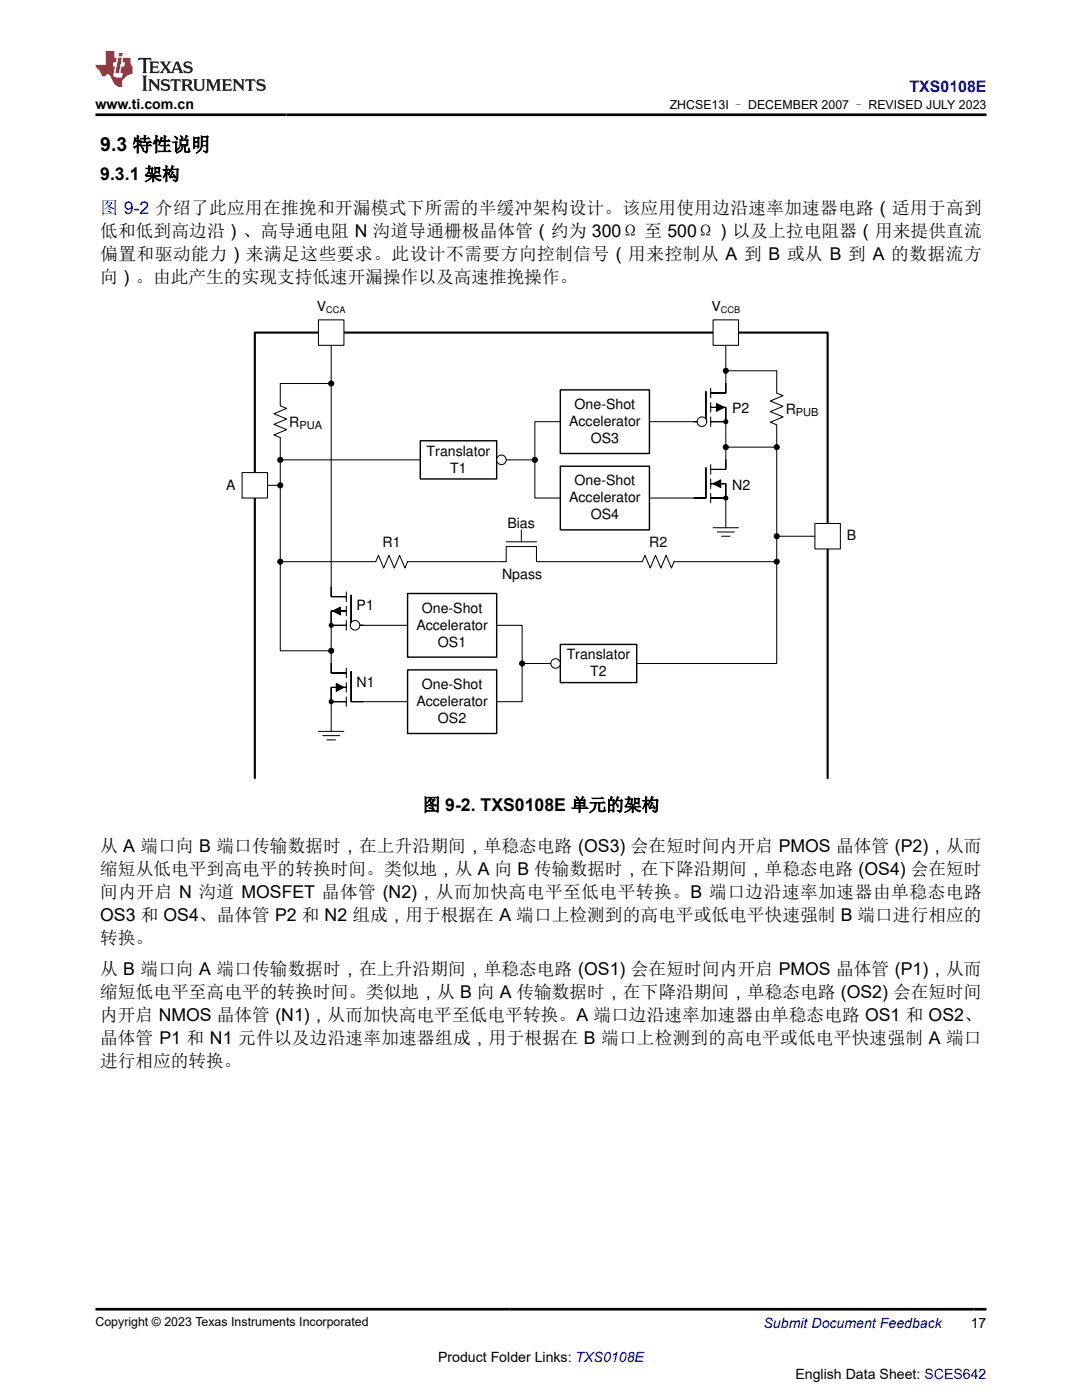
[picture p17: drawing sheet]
<svg xmlns="http://www.w3.org/2000/svg" width="216mm" height="279mm" viewBox="0 0 216 279" stroke-linecap="round" stroke-linejoin="round" font-family="sans-serif">
<defs><g id="words">
<text font-size="3.9" x="20" y="30.2">9.3 特性说明</text>
<g font-size="3.5">
<text x="20" y="35.9">9.3.1 架构</text>
<text x="20" y="47.2">低和低到高边沿）、高导通电阻 N 沟道导通栅极晶体管（约为 300Ω 至 500Ω）以及上拉电阻器（用来提供直流</text>
<text x="20" y="51.8">偏置和驱动能力）来满足这些要求。此设计不需要方向控制信号（用来控制从 A 到 B 或从 B 到 A 的数据流方</text>
<text x="20" y="56.4">向）。由此产生的实现支持低速开漏操作以及高速推挽操作。</text>
<text x="84.3" y="161.8">图 9-2. TXS0108E 单元的架构</text>
<text x="20" y="170">从 A 端口向 B 端口传输数据时，在上升沿期间，单稳态电路 (OS3) 会在短时间内开启 PMOS 晶体管 (P2)，从而</text>
<text x="20" y="179.1">间内开启 N 沟道 MOSFET 晶体管 (N2)，从而加快高电平至低电平转换。B 端口边沿速率加速器由单稳态电路</text>
<text x="20" y="174.5">缩短从低电平到高电平的转换时间。类似地，从 A 向 B 传输数据时，在下降沿期间，单稳态电路 (OS4) 会在短时</text>
<text x="20" y="183.7">OS3 和 OS4、晶体管 P2 和 N2 组成，用于根据在 A 端口上检测到的高电平或低电平快速强制 B 端口进行相应的</text>
<text x="20" y="188.3">转换。</text>
<text x="20" y="194.7">从 B 端口向 A 端口传输数据时，在上升沿期间，单稳态电路 (OS1) 会在短时间内开启 PMOS 晶体管 (P1)，从而</text>
<text x="20" y="203.8">内开启 NMOS 晶体管 (N1)，从而加快高电平至低电平转换。A 端口边沿速率加速器由单稳态电路 OS1 和 OS2、</text>
<text x="20" y="199.2">缩短低电平至高电平的转换时间。类似地，从 B 向 A 传输数据时，在下降沿期间，单稳态电路 (OS2) 会在短时间</text>
<text x="20" y="208.4">晶体管 P1 和 N1 元件以及边沿速率加速器组成，用于根据在 B 端口上检测到的高电平或低电平快速强制 A 端口</text>
<text x="20" y="213">进行相应的转换。</text>
</g>
<text font-size="3.5" fill="#00f" x="20" y="42.7">图 9-2 介绍了此应用在推挽和开漏模式下所需的半缓冲架构设计。该应用使用边沿速率加速器电路（适用于高到</text>
<text font-size="3.2" fill="#00f" x="181.5" y="18.3">TXS0108E</text>
<g font-size="2.8">
<text x="19" y="21.7">www.ti.com.cn</text>
<text x="63.2" y="62.1">V</text>
<text x="141.9" y="62.1">V</text>
<text x="114.7" y="81.6">One-Shot</text>
<text x="146.1" y="82.5">P2</text>
<text x="156.8" y="82.6">R</text>
<text x="57.7" y="85.2">R</text>
<text x="113.6" y="85">Accelerator</text>
<text x="117.9" y="88.4">OS3</text>
<text x="85.1" y="90.9">Translator</text>
<text x="89.8" y="94.3">T1</text>
<text x="45.2" y="97.7">A</text>
<text x="113.6" y="100.2">Accelerator</text>
<text x="114.7" y="96.9">One-Shot</text>
<text x="146.1" y="97.7">N2</text>
<text x="101.2" y="105.3">Bias</text>
<text x="117.9" y="103.6">OS4</text>
<text x="169" y="107.9">B</text>
<text x="76.3" y="109.2">R1</text>
<text x="129.5" y="109.2">R2</text>
<text x="100.2" y="115.5">Npass</text>
<text x="71.2" y="121.8">P1</text>
<text x="83.1" y="125.6">Accelerator</text>
<text x="84.2" y="122.3">One-Shot</text>
<text x="87.4" y="129">OS1</text>
<text x="113.1" y="131.6">Translator</text>
<text x="71.2" y="137.1">N1</text>
<text x="84.2" y="137.5">One-Shot</text>
<text x="117.8" y="135">T2</text>
<text x="83.1" y="140.9">Accelerator</text>
<text x="87.4" y="144.3">OS2</text>
<text x="193.7" y="265">17</text>
<text x="87.4" y="271.9">Product Folder Links: TXS0108E</text>
<text x="158.7" y="275.3">English Data Sheet: SCES642</text>
</g>
<text font-size="2.8" fill="#00f" x="152.4" y="265">Submit Document Feedback</text>
<g font-size="2.5">
<text x="133.6" y="21.8">ZHCSE13I – DECEMBER 2007 – REVISED JULY 2023</text>
<text x="19" y="264.7">Copyright © 2023 Texas Instruments Incorporated</text>
</g>
<g font-size="2.2">
<text x="158.8" y="83.1">PUB</text>
<text x="59.8" y="85.6">PUA</text>
</g>
<g font-size="1.8">
<text x="65.1" y="62.5">CCA</text>
<text x="143.8" y="62.5">CCB</text>
</g>
</g></defs>
<path d="M50.8 155.3v-88.9h114.3v88.9" fill="none" stroke="#000" stroke-width=".42"/>
<path d="M48.3 94.3h5.1v5.1h-5.1z" fill-rule="evenodd" fill="#fff"/>
<path d="M48.3 94.3h5.1v5.1h-5.1z" fill="none" stroke="#000" stroke-width=".2"/>
<path d="M63.5 63.8h5.1v5.1h-5.1z" fill-rule="evenodd" fill="#fff"/>
<path d="M63.5 63.8h5.1v5.1h-5.1z" fill="none" stroke="#000" stroke-width=".2"/>
<path d="M142.3 63.8h5.1v5.1h-5.1z" fill-rule="evenodd" fill="#fff"/>
<g fill="none" stroke="#000" stroke-width=".2">
<path d="M66.1 68.9v7.6h-10.2M142.3 63.8h5.1v5.1h-5.1zM144.8 68.9v5.1M155 89.2v17.8"/>
<circle cx="66.1" cy="76.5" r=".51"/>
</g>
<circle cx="66.1" cy="76.5" r=".51" fill="#000"/>
<path d="M111.8 77.8h17.8v12.7h-17.8z" fill-rule="evenodd" fill="#fff"/>
<path d="M111.8 77.8h17.8v12.7h-17.8z" fill="none" stroke="#000" stroke-width=".28"/>
<g fill="none" stroke="#000" stroke-width=".2">
<path d="M55.9 76.5v4.5l1.3 .5-2.5 1.1 2.5 1-2.5 1.1 2.5 1-2.5 1.1 1.2 .5v4.5M66.1 76.5v40.7"/>
<circle cx="55.9" cy="91.8" r=".51"/>
</g>
<circle cx="55.9" cy="91.8" r=".51" fill="#000"/>
<path d="M162.6 104.5h5.1v5.1h-5.1z" fill-rule="evenodd" fill="#fff"/>
<path d="M53.4 96.9h2.5M162.6 104.5h5.1v5.1h-5.1z" fill="none" stroke="#000" stroke-width=".2"/>
<path d="M83.9 88h15.2v7.6h-15.2z" fill-rule="evenodd" fill="#fff"/>
<path d="M83.9 88h15.2v7.6h-15.2z" fill="none" stroke="#000" stroke-width=".28"/>
<path d="M111.8 93h17.8v12.7h-17.8z" fill-rule="evenodd" fill="#fff"/>
<path d="M111.8 93h17.8v12.7h-17.8z" fill="none" stroke="#000" stroke-width=".28"/>
<circle cx="106.7" cy="91.8" r=".51" fill="#000"/>
<g fill="none" stroke="#000" stroke-width=".2">
<path d="M111.8 84.2h-5.1v15.2h5.1"/>
<circle cx="106.7" cy="91.8" r=".51"/>
</g>
<circle cx="100.1" cy="91.8" r=".95" fill="#fff"/>
<g fill="none" stroke="#000" stroke-width=".2">
<path d="M155 74v4.4l1.3 .6-2.6 1 2.6 1.1-2.6 1 2.6 1.1-2.6 1.1 1.3 .5v4.4M83.9 91.8h-28v5.1M101 91.8h5.7"/>
<circle cx="55.9" cy="96.9" r=".51"/>
<circle cx="100.1" cy="91.8" r=".95"/>
</g>
<g fill="#000">
<path d="M143 80.5l1.5 .8-1.5 .8z"/>
<circle cx="55.9" cy="96.9" r=".51"/>
<circle cx="144.8" cy="84.2" r=".51"/>
</g>
<path d="M140.9 78.1v6.1h-2.4M141.8 77.5v1.9M144.8 76.5v1.9h-3M141.8 81.3h3v2.9h-3M141.8 80.3v2M141.8 83.2v1.9M143 80.5l1.5 .8-1.5 .8z" fill="none" stroke="#000" stroke-width=".21"/>
<circle cx="140.1" cy="84.2" r=".95" fill="#fff"/>
<g fill="none" stroke="#000" stroke-width=".2">
<path d="M155 74h-10.2v2.5M55.9 96.9v15.2h19.1l.5-1.3 1.1 2.6 1-2.6 1.1 2.6 1-2.6 1.1 2.6 .5-1.3h19.1M129.6 84.2h9.5M129.6 99.4h8.9M144.8 84.2v7.6M144.8 99.4v5.9M144.8 89.2h10.2M142.3 105.3h5.1M143.1 106.2h3.4M144 107h1.7M162.6 107h-7.6v5.1h-20.5l-.5 1.3-1.1-2.6-1 2.6-1.1-2.6-1.1 2.6-1-2.6-.5 1.3h-20.5"/>
<circle cx="144.8" cy="74" r=".51"/>
<circle cx="140.1" cy="84.2" r=".95"/>
<circle cx="144.8" cy="89.2" r=".51"/>
<circle cx="155" cy="89.2" r=".51"/>
<circle cx="55.9" cy="112.1" r=".51"/>
<circle cx="155" cy="112.1" r=".51"/>
<circle cx="155" cy="107" r=".51"/>
</g>
<g fill="#000">
<path d="M142.3 96.5l1.5-.7v1.5z"/>
<circle cx="144.8" cy="74" r=".51"/>
<circle cx="144.8" cy="89.2" r=".51"/>
<circle cx="144.8" cy="99.4" r=".51"/>
<circle cx="155" cy="89.2" r=".51"/>
<circle cx="55.9" cy="112.1" r=".51"/>
<circle cx="155" cy="112.1" r=".51"/>
<circle cx="155" cy="107" r=".51"/>
</g>
<path d="M140.9 93.4v6h-2.4M141.8 96.5h3v2.9h-3M141.8 92.7v1.9M141.8 95.6v1.9M141.8 98.4v1.9M142.3 96.5l1.5-.7v1.5zM144.8 91.8v1.9h-3" fill="none" stroke="#000" stroke-width=".21"/>
<path d="M81.3 118.4h17.8v12.7h-17.8z" fill-rule="evenodd" fill="#fff"/>
<path d="M81.3 118.4h17.8v12.7h-17.8z" fill="none" stroke="#000" stroke-width=".28"/>
<path d="M111.8 128.6h15.2v7.6h-15.2z" fill-rule="evenodd" fill="#fff"/>
<path d="M111.8 128.6h15.2v7.6h-15.2z" fill="none" stroke="#000" stroke-width=".28"/>
<path d="M81.3 133.7h17.8v12.7h-17.8z" fill-rule="evenodd" fill="#fff"/>
<path d="M81.3 133.7h17.8v12.7h-17.8z" fill="none" stroke="#000" stroke-width=".28"/>
<circle cx="104.2" cy="132.4" r=".51" fill="#000"/>
<g fill="none" stroke="#000" stroke-width=".2">
<path d="M99.1 124.8h5.1v15.2h-5.1"/>
<circle cx="104.2" cy="132.4" r=".51"/>
</g>
<circle cx="110.9" cy="132.4" r=".95" fill="#fff"/>
<g fill="none" stroke="#000" stroke-width=".2">
<path d="M104.2 132.4h5.7"/>
<circle cx="110.9" cy="132.4" r=".95"/>
</g>
<g fill="#000">
<path d="M66.4 121.9l1.5-.7v1.5z"/>
<circle cx="66.1" cy="124.8" r=".51"/>
</g>
<path d="M66.1 117.2v1.9h3M69.1 118.1v1.9M70.1 118.8v6h2.3M66.4 121.9l1.5-.7v1.5zM69.1 121.9h-3v2.9h3M69.1 121v1.9M69.1 123.8v1.9" fill="none" stroke="#000" stroke-width=".21"/>
<circle cx="70.8" cy="124.8" r=".95" fill="#fff"/>
<g fill="none" stroke="#000" stroke-width=".2">
<path d="M55.9 112.1v17.8h10.2M100.4 112.1h.6v-3h6v3h.7M101 108.1h6M104 105.7v2.4M155 112.1v20.3h-28M66.1 124.8v7.6M71.8 124.8h9.5M63.5 146h5.1M64.4 146.8h3.4M65.2 147.7h1.7M66.1 140v6M72.4 140h8.9"/>
<circle cx="66.1" cy="129.9" r=".51"/>
<circle cx="70.8" cy="124.8" r=".95"/>
</g>
<g fill="#000">
<path d="M67.1 136.4l1.5 .8-1.5 .7z"/>
<circle cx="66.1" cy="129.9" r=".51"/>
<circle cx="66.1" cy="140" r=".51"/>
</g>
<path d="M66.1 132.4v1.9h3M67.1 136.4l1.5 .8-1.5 .7zM69.1 137.2h-3v2.8h3M69.1 133.4v1.9M69.1 136.2v1.9M69.1 139.1v1.9M70.1 134v6h2.3" fill="none" stroke="#000" stroke-width=".21"/>
<path d="M27.7 11.6l-.2 .5 .5-.2h.6v.1v2.2l-.2 .4h1l-.2-.4v-2.2v-.1h.5l.5 .2-.1-.5zM29.8 12.3l.2 .4v1.5l-.2 .4h1.9l.1-.6a1.08 1.08 0 0 1-1.3 .2v-.7h.6l.4 .2v-.7l-.4 .2h-.6v-.5l.2-.2a1 1 0 0 1 1 .3l-.1-.5zM31.8 12.3l1 1.1-1 1.2h.9l-.2-.2 .4-.8 .5 .8-.2 .2h1.6l-.2-.2 .1-.5h1l.1 .5-.1 .2h.9l-.2-.3-.8-2h-.5l-1 2.2-.8-1.1 .9-1.1h-.8l.2 .2-.5 .6-.3-.6 .1-.2zM35.2 12.7l.4 1h-.8zM36.8 12.4a.65 .65 0 0 0-.2 .7 .65 .65 0 0 0 .6 .5l.7 .1 .1 .3a.79 .79 0 0 1-.7 .4 .79 .79 0 0 1-.7-.5l.1 .7 .2-.1a.93 .93 0 0 0 1.1 .1 .93 .93 0 0 0 .4-1 1.46 1.46 0 0 0-1.2-.6l-.1-.3a1.09 1.09 0 0 1 1.2 .2l-.2-.6-.1 .1-.6-.2zM28.4 15.1l.2 .4v2.2l-.2 .4h1l-.2-.4v-2.2l.2-.4zM29.6 15.8l.2 .4v1.5l-.2 .4h.8l-.3-.4v-1.3l1.7 1.8v-2l.2-.4h-.8l.2 .2 .1 1.1-1.2-1.3zM32.3 15.9a.65 .65 0 0 0-.2 .8 .65 .65 0 0 0 .7 .4l.6 .2 .1 .2a.79 .79 0 0 1-.7 .4 .79 .79 0 0 1-.7-.5l.1 .7 .2-.1a.93 .93 0 0 0 1.1 .1 .93 .93 0 0 0 .4-.9 1.46 1.46 0 0 0-1.2-.6l-.1-.4a1.09 1.09 0 0 1 1.2 .2l-.2-.6-.1 .1-.6-.1zM34.1 15.8l-.1 .6a.63 .63 0 0 1 .7-.3l.1 1.6-.3 .4h1l-.2-.4v-1.6a.66 .66 0 0 1 .8 .3l-.1-.6zM36.2 15.8l.2 .4v1.5l-.2 .4h.9l-.2-.2v-.7h.5l.1 .2a.79 .79 0 0 0 1.2 .6l-1-.9a.61 .61 0 0 0 .6-.6 .61 .61 0 0 0-.5-.7zM36.9 16.1h.2a.47 .47 0 0 1 .5 .1 .47 .47 0 0 1 .1 .5l-.2 .1-.6 .1zM38.5 15.8l.2 .2a2.27 2.27 0 0 0 .4 2 1.04 1.04 0 0 0 1.7-.7v-1.3l.2-.2h-.8l.2 .4v1.1a.6 .6 0 0 1-.6 .6 .6 .6 0 0 1-.6-.6v-1.1l.3-.4zM41.1 15.8l.2 .4v1.5l-.2 .4h.7l-.2-.4v-1.4l.9 1.9 .8-1.9v1.4l-.2 .4h1l-.3-.4v-1.5l.3-.4h-.8l-.7 1.5-.7-1.5zM44.3 15.8l.2 .4v1.5l-.2 .4h1.9l.1-.6a1.09 1.09 0 0 1-1.3 .2v-.7h.6l.4 .2v-.6l-.4 .2h-.6v-.6l.2-.1a1.01 1.01 0 0 1 1 .3l-.1-.6zM46.4 15.8l.3 .4v1.5l-.3 .4h.8l-.2-.4v-1.3l1.6 1.8v-2l.2-.4h-.7l.2 .2v1.1l-1.2-1.3zM49 15.8l-.1 .6a.63 .63 0 0 1 .8-.3v1.6l-.3 .4h1l-.2-.4v-1.6a.66 .66 0 0 1 .8 .3l-.1-.6zM51.4 15.9a.65 .65 0 0 0-.2 .8 .65 .65 0 0 0 .6 .4l.6 .2 .2 .2a.79 .79 0 0 1-.8 .4 .79 .79 0 0 1-.6-.5l.1 .7 .2-.1a.93 .93 0 0 0 1 .1 .93 .93 0 0 0 .5-.9 1.46 1.46 0 0 0-1.3-.6l-.1-.4a1.09 1.09 0 0 1 1.3 .2l-.2-.6-.2 .1-.5-.1z" fill="#231f20"/>
<path d="M21.1 10.2v2.8h-2.1l.1 .3 .9 1a.95 .95 0 0 0 .9 .9 .59 .59 0 0 1 .6-.4 .59 .59 0 0 1 .5 .4l.4 .7a1.59 1.59 0 0 0 2.1 1.4 1.61 1.61 0 0 1 1-2.3l1-.3-.1-1.5a1.59 1.59 0 0 1-.4-1.7h-1.4l-.2 .9h.5l-.1 .9h-.5l-.2 1v.2l.4 .1-.2 .9h-.6a.73 .73 0 0 1-1.1-.7l.3-1.5h-.5l.2-.9h.5l.2-.9h-.5v-1.3zM23.6 11.5l-.6 3.1h.7l.6-3.1zM23.8 10.6l-.1 .6h.7l.1-.6z" fill="#ed1c24"/>
<path d="M19 22.9h177.8M19 261.3h177.8" fill="none" stroke="#000" stroke-width=".53"/>
<use href="#words"/>
</svg>
